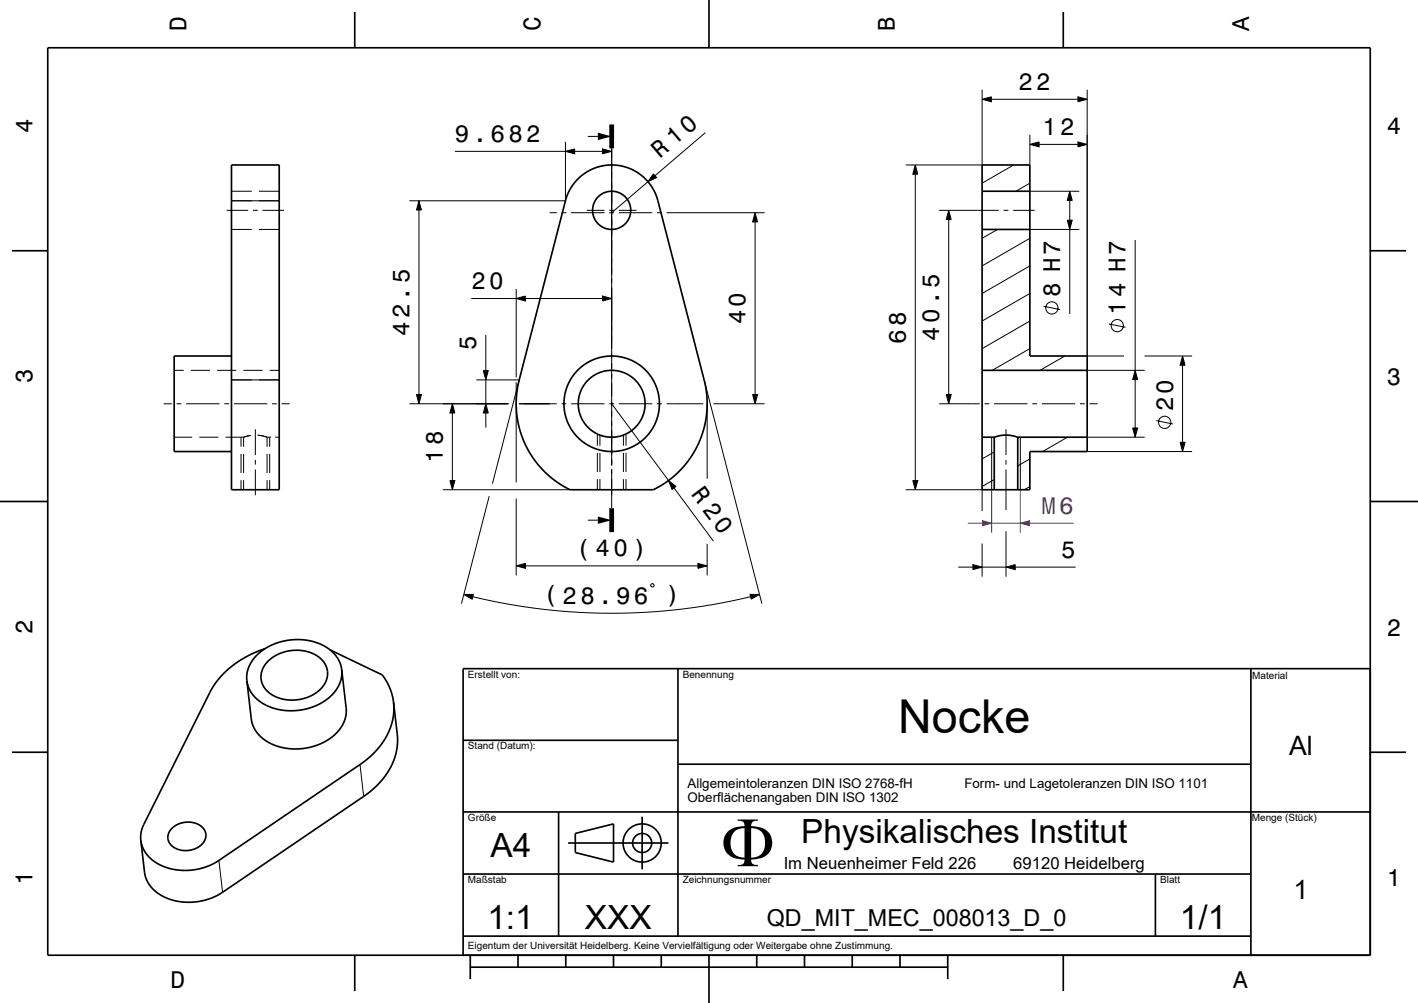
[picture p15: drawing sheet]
<svg xmlns="http://www.w3.org/2000/svg" width="297mm" height="210mm" viewBox="0 0 297 210" stroke-linecap="round" stroke-linejoin="round" font-family="sans-serif">
<defs><g id="words">
<text font-size="14.8" x="151" y="181.4">F</text>
<text font-size="9.8" x="188.1" y="153.4">Nocke</text>
<g font-size="7">
<text x="102.7" y="179.5">A4</text>
<text x="167.8" y="176.6">Physikalisches Institut</text>
<text x="102.1" y="194.5">1:1</text>
<text x="122.5" y="194.5">XXX</text>
<text x="247.1" y="194.5">1/1</text>
</g>
<g font-size="5.6">
<text x="270" y="158.1">Al</text>
<text x="270.9" y="188.1">1</text>
</g>
<g font-size="5">
<text x="39" y="6.5" transform="rotate(-90 39 6.5)">D</text>
<text x="113.2" y="6.5" transform="rotate(-90 113.2 6.5)">C</text>
<text x="187.4" y="6.5" transform="rotate(-90 187.4 6.5)">B</text>
<text x="261.6" y="6.5" transform="rotate(-90 261.6 6.5)">A</text>
<text x="213.3" y="18.8">22</text>
<text x="6.8" y="27.8" transform="rotate(-90 6.8 27.8)">4</text>
<text x="95.3" y="29.7">9.682</text>
<text x="218.3" y="28.2">12</text>
<text x="290.5" y="28.1">4</text>
<text x="138.2" y="33.3" transform="rotate(-41 138.2 33.3)">R 10</text>
<text x="98.7" y="60.5">20</text>
<text x="222.1" y="62.2" transform="rotate(-90 222.1 62.2)">8 H7</text>
<text x="235.8" y="65.9" transform="rotate(-90 235.8 65.9)">14 H7</text>
<text x="85.7" y="70.4" transform="rotate(-90 85.7 70.4)">42.5</text>
<text x="156.2" y="67.9" transform="rotate(-90 156.2 67.9)">40</text>
<text x="189.7" y="71.9" transform="rotate(-90 189.7 71.9)">68</text>
<text x="196.7" y="71.4" transform="rotate(-90 196.7 71.4)">40.5</text>
<text x="99.8" y="73.2" transform="rotate(-90 99.8 73.2)">5</text>
<text x="6.8" y="80.3" transform="rotate(-90 6.8 80.3)">3</text>
<text x="290.5" y="80.6">3</text>
<text x="245.7" y="86.1" transform="rotate(-90 245.7 86.1)">20</text>
<text x="92.7" y="96.9" transform="rotate(-90 92.7 96.9)">18</text>
<text x="144.6" y="103.4" transform="rotate(53 144.6 103.4)">R 20</text>
<text x="120.7" y="116.5">( 40 )</text>
<text x="222.2" y="116.7">5</text>
<text x="113.8" y="126.1">( 28.96</text>
<text x="139.4" y="126.1">)</text>
<text x="6.8" y="132.8" transform="rotate(-90 6.8 132.8)">2</text>
<text x="290.5" y="133.1">2</text>
<text x="6.8" y="185.3" transform="rotate(-90 6.8 185.3)">1</text>
<text x="290.5" y="185.6">1</text>
<text x="35.7" y="206.8">D</text>
<text x="258.3" y="206.8">A</text>
</g>
<text font-size="5" fill="#800080" x="218.1" y="107.5">M6</text>
<text font-size="4.9" x="160.6" y="194">QD_MIT_MEC_008013_D_0</text>
<g font-size="3.5">
<text x="164.1" y="181.9">Im Neuenheimer Feld 226</text>
<text x="212.2" y="181.9">69120 Heidelberg</text>
</g>
<g font-size="2.8">
<text x="144" y="165">Allgemeintoleranzen DIN ISO 2768-fH</text>
<text x="144" y="168">Oberflächenangaben DIN ISO 1302</text>
<text x="202" y="165">Form- und Lagetoleranzen DIN ISO 1101</text>
</g>
<g font-size="2.1">
<text x="98" y="141.9">Erstellt von:</text>
<text x="143" y="141.9">Benennung</text>
<text x="262.3" y="142.2">Material</text>
<text x="98" y="156.9">Stand (Datum):</text>
<text x="98" y="171.9">Größe</text>
<text x="262.2" y="171.9">Menge (Stück)</text>
<text x="98" y="184.9">Maßstab</text>
<text x="143" y="184.9">Zeichnungsnummer</text>
<text x="243" y="184.9">Blatt</text>
<text x="98" y="198.7">Eigentum der Universität Heidelberg. Keine Vervielfältigung oder Weitergabe ohne Zustimmung.</text>
</g>
</g></defs>
<g fill="none" stroke="#000" stroke-width=".21">
<path d="M205.7 18.8v15.7h-16M227.7 18.8v55.7h7.7M95.3 31.7h23.1M118.4 31.7l2-.5v1zM118.4 29.7v12.3h-32.7M120.4 31.7h5.8M123.1 28.6h2.1M126.2 31.2l1.9 .5-1.9 .5zM128.1 29.7v67.8M135.7 38l-7.6 6.5M136.8 36.4l.7 .8-1.8 .8zM147.7 27.8l-10.5 9"/>
<path d="M212.3 34.5l-6.6 3.9M215.7 38.4l-2.9 1.6M215.7 28.2v6.3M47.5 44h4.5M48.5 42h10M48.5 48h4.2M48.5 40h4.2M53 44h1M54.2 48h4.3M54.2 40h4.3M55 44h4.5M87.7 42l.6 2h-1.1z"/>
<path d="M87.7 44v38.6M115.1 44.5h1.5M117.6 44.5h1M119.6 44.5h7M122.9 44h3.7M127.6 44.5h1M127.6 44h1M129.6 44.5h7M129.6 44h3.7M137.6 44.5h1M139.6 44.5h20.6M158.2 44.5l.5 2h-1.1z"/>
<path d="M158.2 46.5v36.1M196.7 44h12.5M208.9 48l-3.2 1.9M210.2 44h1M212.2 44h4.5M215.7 55.7l-10 5.7M215.7 49.9l-10 5.8M215.7 48h10.4M215.7 40h10.4M36.5 77.5h2M40 77.5h4M45.5 77.5h4"/>
<path d="M48.5 79.5h10M51 77.5h4M56.5 77.5h2M98.7 62.5h9.4M99.8 79.5h9l-5.7 21.8M101.2 77.6h1.1l-.5 1.9zM101.8 70.1v7.5M101.8 79.5v5M108.1 62.5l1.9-.5v1zM108.1 60.5v18.5M110 62.5h16.2M126.2 62l1.9 .5-1.9 .5z"/>
<path d="M147.5 79.5l12.1 46.9M215.7 73l-7.9 4.5M215.7 67.2l-10 5.8M215.7 61.4l-10 5.8M223 74.5l-5.2 3M227.7 77.5h12.1M239.7 74.5h10M34.3 84.5h1.7M36.5 91.5h3.8M37 84.5h1M39 84.5h7M41.8 91.5h4"/>
<path d="M47 84.5h1M47.3 91.5h3.7M49 84.5h7M50.5 91.5v2M50.5 95v4M51 91.5v2M51 95v4M52.5 91.2l-1.5 .3M53.5 89.9v5.4M53.5 96.3v1M53.5 98.3v5.4M54 91.1l1.9 .4"/>
<path d="M55.9 91.5h.9M55.9 91.5v2M55.9 95v4M56.5 91.5v2M56.5 95v4M57 84.5h1M57.6 91.5h.9M59 84.5h1.7M85.7 84.5h20.9M87.2 82.6h1.1l-.6 1.9zM94.7 84.5l.6 2h-1.1zM94.7 86.5v14.1"/>
<path d="M101.8 84.5l.5 2h-1.1zM101.8 86.5v3M108.1 80.1v20.9M108.7 84.5h7.9M117.6 84.5h1M119.6 84.5h7M125.1 91.1v2.2M125.1 94.8v4M125.7 91.1v2.2M125.7 94.8v4M127.6 84.5h1M128.1 98.2v8.2"/>
<path d="M128.1 84.5l11.9 16.1M129.6 84.5h7M130.6 91.1v2.2M130.6 94.8v4M131.1 91.1v2.2M131.1 94.8v4M137.6 84.5h1M139.6 84.5h7.7M148.1 84.5v15.7M149.4 84.5h10.8M157.6 82.6h1.1l-.5 1.9zM196.7 84.5h8.5"/>
<path d="M206.2 84.5h1M207.7 91.5v11M208.2 84.5h7M208.2 94.6l-2.5 1.5M210.7 89.9v5.4M210.7 96.3v1M210.7 98.3v8.5M213.6 91.5l-.4 .3M213.7 91.5v11M215.7 96.1l-2.5 1.5M216.2 84.5h1M218.2 84.5h7"/>
<path d="M223.6 91.5l-5.2 3M226.2 84.5h1M227.7 91.5h12.1M227.7 94.5h22M228.2 84.5h1.7M50.5 100.5v2M51 100.5v2M55.9 100.5v2M56.5 100.5v2M92.7 102.5h26.7M94.2 100.6h1.1l-.6 1.9zM102.5 103.9l-5.8 22.5"/>
<path d="M108.1 118.5l1.9-.5v1zM108.1 104.4v16.1M110 118.5h36.2M123.1 108.9h2.1M125.1 100.3v2.2M125.7 100.3v2.2M130.6 100.3v2.2M131.1 100.3v2.2M140 100.6l1.6 1.3-.8 .6zM141.2 102.2l8.2 11.1M146.2 118l1.9 .5-1.9 .5zM148.1 113.9v6.6"/>
<path d="M189.7 102.5h16v4.5M205.7 113.8v6.9M208.2 100.4l-2.5 1.5M210.7 111.2v9.5M215.7 101.9l-1.2 .6M97.2 124.5l2-.1-.3 1.1zM99 124.9l7.1 1.5 6.9 1.1 7 .6 7.8 .3 7.4-.2 7.8-.7 7.1-1.1 7.1-1.5M136.3 122.4l.5-.2 .2 .2v.3l-.5 .2-.2-.2zM157.1 124.4l2 .1-1.8 1zM75.4 160.1l.8 6.6M45.8 180.2l.8 6.6"/>
</g>
<path d="M207.7 102.5v9M213.7 102.5v9" fill="none" stroke="#800080" stroke-width=".21"/>
<g fill="none" stroke="#000" stroke-width=".35">
<path d="M10 10h277v190h-277zM74.3 2.5v7.5M148.5 0v10M222.7 2.5v7.5M48.5 34.5h10v68h-10zM121.1 37.4a10 10 0 0 1 16.7 4.6l9.8 38 .4 2.4 .1 2.5-.3 3-.5 2.4-1 2.6-1.3 2.4-1.7 2.2-1.9 2-2 1.5-2.6 1.5h-17.4l-1.7-.9-1.9-1.3-1.7-1.5-1.3-1.4-1.2-1.6-1.2-1.9-1.5-3.7-.5-2.5-.3-2.2 .1-2.5 .3-2.2 9.9-38.8a10 10 0 0 1 2.7-4.6zM205.7 34.5h10v40h12v20h-12v8h-10zM2.5 52.5h7.5M205.7 40h10M205.7 48h10M287 52.5h7.5M48.5 74.5h-12v20h12"/>
<path d="M205.7 77.5h22M205.7 91.5h2.5M208.2 91.5a7 7 0 0 1 5 0M208.2 91.5v11M213.2 91.5h14.5M213.2 91.5v11M0 105h10M287 105h10M55.5 135.8l-3.3 1.4-2.8 1.7-2.3 1.8-2.1 2.5-1.1 1.8-13.8 27.6a5.9 5.9 0 0 0-.6 3.3M56.1 138.4a8.5 8.5 0 0 1 11.4-.2 4.4 4.4 0 0 1-1.2 6.8 8.4 8.4 0 0 1-10.6-.6 4.2 4.2 0 0 1 .4-6zM69.1 136.1l11 5.2 .9 1.5 .7 1.4 .7 2.9M142 140v56"/>
<path d="M262 140v60M287 140h-190v60M2.5 157.5h7.5M71.6 140.2l.9 8a7.6 7.6 0 0 1-4.9 7.3l-1.6 .7-1.9 .4-2 .2-1.7-.1a8.4 8.4 0 0 1-7.6-5.5l-1.1-8.7M71.6 140.2a7.7 7.7 0 0 0-6.7-6l-1.7-.3h-2l-1.7 .3-1.7 .5a8.4 8.4 0 0 0-6.1 7.1v.7M71.6 140.2a7.6 7.6 0 0 1-4.9 7.3l-2.3 .9-2.2 .4h-2.5l-2.1-.4a7.4 7.4 0 0 1-5.9-5.9M82.4 147.1l.1 1.5-.2 1.7-.4 1.7-.7 1.6-1.7 2.8-1.3 1.4-1.5 1.3-31.5 21.5-1.8 .8-1.8 .5-2 .3h-2a8.6 8.6 0 0 1-7.9-5.3l-.2-1M82.4 147.1l.9 7.3-.1 1.5-.2 1.6-.7 2.1-.9 1.7-1.3 1.9-1.5 1.6-2.4 1.9-30 20.4-1.8 .9-2.1 .6-1.9 .3-2.5-.1a8.3 8.3 0 0 1-7.5-5.6l-.9-7.3M97 155h45M287 157.5h7.5M36 173.4a4.7 4.7 0 0 1 6.8 .4 2.82 2.82 0 0 1-1.9 3.9 4.3 4.3 0 0 1-5.6-1.6 2.49 2.49 0 0 1 .7-2.7zM97 170h190"/>
<path d="M117 170v26M119 176.5h21M120.5 174.5l8-2v8l-8-2zM134.5 171v11M142 160h120M97 196h165M97 183h165M242 183v13M74.3 200v7.5M98.5 202.5h100M98.5 200v5M108.5 200v2.5"/>
<path d="M118.5 200v2.5M128.5 200v2.5M138.5 200v2.5M148.5 200v10M158.5 200v2.5M168.5 200v2.5M178.5 200v2.5M188.5 200v2.5M198.5 200v5M222.7 200v7.5"/>
<circle cx="128.1" cy="44" r="4"/>
<circle cx="128.1" cy="84.5" r="10"/>
<circle cx="128.1" cy="84.5" r="7"/>
<circle cx="134.5" cy="176.5" r="2"/>
<circle cx="134.5" cy="176.5" r="4"/>
</g>
<path d="M128.1 26.1v5M128.1 106.4v5" fill="none" stroke="#000" stroke-width="1" stroke-linecap="butt"/>
<g fill="#000">
<path d="M118.4 31.7l2-.5v1z" fill-rule="evenodd"/>
<path d="M125.2 27.8l2.9 .8-2.9 .7z" fill-rule="evenodd"/>
<path d="M126.2 31.2l1.9 .5-1.9 .5z" fill-rule="evenodd"/>
<path d="M136.8 36.4l.7 .8-1.8 .8z" fill-rule="evenodd"/>
<path d="M87.7 42l.6 2h-1.1z" fill-rule="evenodd"/>
<path d="M158.2 44.5l.5 2h-1.1z" fill-rule="evenodd"/>
<path d="M101.2 77.6h1.1l-.5 1.9z" fill-rule="evenodd"/>
<path d="M108.1 62.5l1.9-.5v1z" fill-rule="evenodd"/>
<path d="M126.2 62l1.9 .5-1.9 .5z" fill-rule="evenodd"/>
<path d="M87.2 82.6h1.1l-.6 1.9z" fill-rule="evenodd"/>
<path d="M94.7 84.5l.6 2h-1.1z" fill-rule="evenodd"/>
<path d="M101.8 84.5l.5 2h-1.1z" fill-rule="evenodd"/>
<path d="M157.6 82.6h1.1l-.5 1.9z" fill-rule="evenodd"/>
<path d="M94.2 100.6h1.1l-.6 1.9z" fill-rule="evenodd"/>
<path d="M108.1 118.5l1.9-.5v1z" fill-rule="evenodd"/>
<path d="M125.2 108.1l2.9 .8-2.9 .8z" fill-rule="evenodd"/>
<path d="M140 100.6l1.6 1.3-.8 .6z" fill-rule="evenodd"/>
<path d="M146.2 118l1.9 .5-1.9 .5z" fill-rule="evenodd"/>
<path d="M97.2 124.5l2-.1-.3 1.1z" fill-rule="evenodd"/>
<path d="M157.1 124.4l2 .1-1.8 1z" fill-rule="evenodd"/>
</g>
<g fill="#800080">
<path d="M213.7 109.5l1.9-.5v1.1z" fill-rule="evenodd"/>
<path d="M205.8 109l1.9 .5-1.9 .6z" fill-rule="evenodd"/>
</g>
<path d="M202.7 109.5h3.1M205.8 109l1.9 .5-1.9 .6zM207.7 109.5h6M213.7 109.5l1.9-.5v1.1zM215.6 109.5h9.3" fill="none" stroke="#800080" stroke-width=".21"/>
<g fill="#000">
<path d="M191.7 34.5l.5 2h-1z" fill-rule="evenodd"/>
<path d="M205.7 20.8l1.9-.5v1z" fill-rule="evenodd"/>
<path d="M215.7 30.2l1.9-.5v1.1z" fill-rule="evenodd"/>
<path d="M225.8 29.7l1.9 .5-1.9 .6z" fill-rule="evenodd"/>
<path d="M225.8 20.3l1.9 .5-1.9 .5z" fill-rule="evenodd"/>
<path d="M198.7 44l.5 2h-1z" fill-rule="evenodd"/>
<path d="M223.5 46.1h1.1l-.5 1.9z" fill-rule="evenodd"/>
<path d="M224.1 40l.5 2h-1.1z" fill-rule="evenodd"/>
<path d="M237.8 77.5l.5 2h-1.1z" fill-rule="evenodd"/>
<path d="M247.7 74.5l.5 2h-1z" fill-rule="evenodd"/>
<path d="M198.2 82.6h1l-.5 1.9z" fill-rule="evenodd"/>
<path d="M237.2 89.6h1.1l-.5 1.9z" fill-rule="evenodd"/>
<path d="M247.2 92.6h1l-.5 1.9z" fill-rule="evenodd"/>
<path d="M191.2 100.6h1l-.5 1.9z" fill-rule="evenodd"/>
<path d="M203.8 118.2l1.9 .5-1.9 .6z" fill-rule="evenodd"/>
<path d="M210.7 118.7l1.9-.5v1.1z" fill-rule="evenodd"/>
</g>
<g fill="none" stroke="#000" stroke-width=".21">
<path d="M191.7 34.5l.5 2h-1zM191.7 36.5v64.1M205.7 20.8l1.9-.5v1zM207.6 20.8h18.2M215.7 30.2l1.9-.5v1.1zM217.6 30.2h8.2M225.8 29.7l1.9 .5-1.9 .6zM225.8 20.3l1.9 .5-1.9 .5zM198.7 44l.5 2h-1zM198.7 46v36.6M223.5 46.1h1.1l-.5 1.9zM224.1 40l.5 2h-1.1z"/>
<path d="M224.1 42v4.1M224.1 48v17.8M237.8 50.2v27.3M218.6 64.1l3.5 .7M232.3 67.8l3.5 .7M237.8 77.5l.5 2h-1.1zM237.8 79.5v10.1M247.7 74.5l.5 2h-1zM247.7 76.5v16.1M198.2 82.6h1l-.5 1.9zM237.2 89.6h1.1l-.5 1.9zM242.2 88.1l3.5 .7"/>
<path d="M247.2 92.6h1l-.5 1.9zM191.2 100.6h1l-.5 1.9zM200.7 118.7h3.1M203.8 118.2l1.9 .5-1.9 .6zM205.7 118.7h5M210.7 118.7l1.9-.5v1.1zM212.6 118.7h12.7"/>
<circle cx="220.3" cy="64.5" r="1.28"/>
<circle cx="234" cy="68.2" r="1.28"/>
<circle cx="243.9" cy="88.4" r="1.28"/>
</g>
<use href="#words"/>
</svg>
